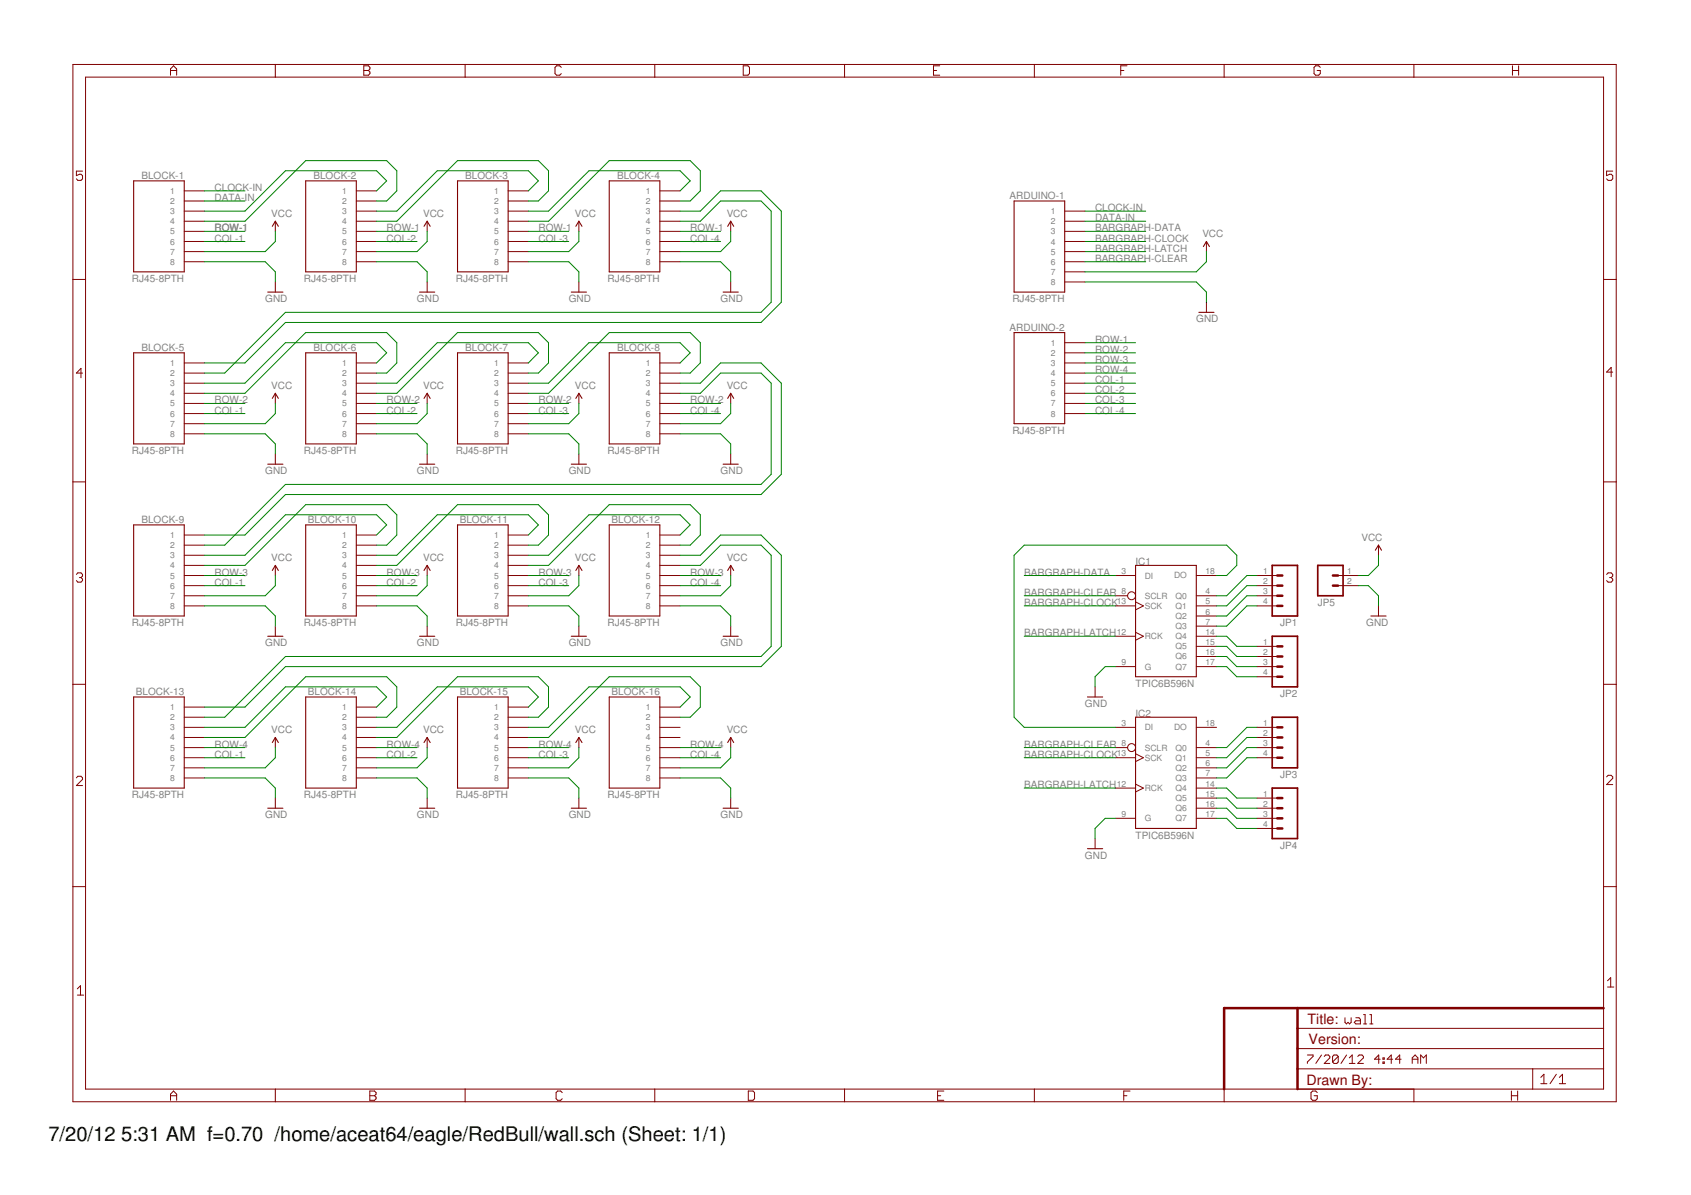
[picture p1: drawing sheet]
<svg xmlns="http://www.w3.org/2000/svg" width="297mm" height="210mm" viewBox="0 0 297 210" stroke-linecap="round" stroke-linejoin="round" font-family="sans-serif">
<defs><g id="words">
<g font-size="3.5">
<text x="8.5" y="200.4">7/20/12</text>
<text x="21.3" y="200.4">5:31 AM f=0.70 /home/aceat64/eagle/RedBull/wall.sch (Sheet: 1/1)</text>
</g>
<g font-size="2.5" fill="#800000">
<text x="229.7" y="179.8">Title:</text>
<text x="229.9" y="183.4">Version:</text>
<text x="229.5" y="190.5">Drawn By:</text>
</g>
<g font-size="1.8" fill="#808080">
<text x="24.8" y="31.4">BLOCK-1</text>
<text x="37.7" y="33.5">CLOCK-IN</text>
<text x="37.7" y="35.3">DATA-IN</text>
<text x="55.1" y="31.4">BLOCK-2</text>
<text x="81.7" y="31.4">BLOCK-3</text>
<text x="108.4" y="31.4">BLOCK-4</text>
<text x="177.4" y="35">ARDUINO-1</text>
<text x="37.7" y="40.6">ROW-1</text>
<text x="47.6" y="38.2">VCC</text>
<text x="67.9" y="40.6">ROW-1</text>
<text x="74.3" y="38.2">VCC</text>
<text x="94.6" y="40.6">ROW-1</text>
<text x="101" y="38.2">VCC</text>
<text x="121.2" y="40.6">ROW-1</text>
<text x="127.6" y="38.2">VCC</text>
<text x="192.4" y="37.1">CLOCK-IN</text>
<text x="192.4" y="38.9">DATA-IN</text>
<text x="192.4" y="40.6">BARGRAPH-DATA</text>
<text x="211.2" y="41.7">VCC</text>
<text x="37.7" y="42.4">COL-1</text>
<text x="67.9" y="42.4">COL-2</text>
<text x="94.6" y="42.4">COL-3</text>
<text x="121.2" y="42.4">COL-4</text>
<text x="192.4" y="42.4">BARGRAPH-CLOCK</text>
<text x="192.4" y="44.2">BARGRAPH-LATCH</text>
<text x="192.4" y="46">BARGRAPH-CLEAR</text>
<text x="23.2" y="49.5">RJ45-8PTH</text>
<text x="46.6" y="53.1">GND</text>
<text x="53.4" y="49.5">RJ45-8PTH</text>
<text x="73.2" y="53.1">GND</text>
<text x="80.1" y="49.5">RJ45-8PTH</text>
<text x="99.9" y="53.1">GND</text>
<text x="106.7" y="49.5">RJ45-8PTH</text>
<text x="126.6" y="53.1">GND</text>
<text x="177.8" y="53.1">RJ45-8PTH</text>
<text x="177.4" y="58.1">ARDUINO-2</text>
<text x="210.1" y="56.6">GND</text>
<text x="24.8" y="61.6">BLOCK-5</text>
<text x="55.1" y="61.6">BLOCK-6</text>
<text x="81.7" y="61.6">BLOCK-7</text>
<text x="108.4" y="61.6">BLOCK-8</text>
<text x="192.4" y="60.2">ROW-1</text>
<text x="192.4" y="62">ROW-2</text>
<text x="192.4" y="63.8">ROW-3</text>
<text x="192.4" y="65.5">ROW-4</text>
<text x="37.7" y="70.9">ROW-2</text>
<text x="47.6" y="68.4">VCC</text>
<text x="67.9" y="70.9">ROW-2</text>
<text x="74.3" y="68.4">VCC</text>
<text x="94.6" y="70.9">ROW-2</text>
<text x="101" y="68.4">VCC</text>
<text x="121.2" y="70.9">ROW-2</text>
<text x="127.6" y="68.4">VCC</text>
<text x="192.4" y="67.3">COL-1</text>
<text x="192.4" y="69.1">COL-2</text>
<text x="192.4" y="70.9">COL-3</text>
<text x="37.7" y="72.6">COL-1</text>
<text x="67.9" y="72.6">COL-2</text>
<text x="94.6" y="72.6">COL-3</text>
<text x="121.2" y="72.6">COL-4</text>
<text x="177.8" y="76.2">RJ45-8PTH</text>
<text x="192.4" y="72.6">COL-4</text>
<text x="23.2" y="79.8">RJ45-8PTH</text>
<text x="46.6" y="83.3">GND</text>
<text x="53.4" y="79.8">RJ45-8PTH</text>
<text x="73.2" y="83.3">GND</text>
<text x="80.1" y="79.8">RJ45-8PTH</text>
<text x="99.9" y="83.3">GND</text>
<text x="106.7" y="79.8">RJ45-8PTH</text>
<text x="126.6" y="83.3">GND</text>
<text x="24.8" y="91.8">BLOCK-9</text>
<text x="54.1" y="91.8">BLOCK-10</text>
<text x="80.8" y="91.8">BLOCK-11</text>
<text x="107.4" y="91.8">BLOCK-12</text>
<text x="239.1" y="95">VCC</text>
<text x="37.7" y="101.1">ROW-3</text>
<text x="47.6" y="98.6">VCC</text>
<text x="67.9" y="101.1">ROW-3</text>
<text x="74.3" y="98.6">VCC</text>
<text x="94.6" y="101.1">ROW-3</text>
<text x="101" y="98.6">VCC</text>
<text x="121.2" y="101.1">ROW-3</text>
<text x="127.6" y="98.6">VCC</text>
<text x="179.9" y="101.1">BARGRAPH-DATA</text>
<text x="199.5" y="99.3">IC1</text>
<text x="37.7" y="102.9">COL-1</text>
<text x="67.9" y="102.9">COL-2</text>
<text x="94.6" y="102.9">COL-3</text>
<text x="121.2" y="102.9">COL-4</text>
<text x="179.9" y="106.4">BARGRAPH-CLOCK</text>
<text x="179.9" y="104.6">BARGRAPH-CLEAR</text>
<text x="231.5" y="106.4">JP5</text>
<text x="23.2" y="110">RJ45-8PTH</text>
<text x="46.6" y="113.5">GND</text>
<text x="53.4" y="110">RJ45-8PTH</text>
<text x="73.2" y="113.5">GND</text>
<text x="80.1" y="110">RJ45-8PTH</text>
<text x="99.9" y="113.5">GND</text>
<text x="106.7" y="110">RJ45-8PTH</text>
<text x="126.6" y="113.5">GND</text>
<text x="179.9" y="111.8">BARGRAPH-LATCH</text>
<text x="224.9" y="110">JP1</text>
<text x="240" y="110">GND</text>
<text x="23.9" y="122.1">BLOCK-13</text>
<text x="54.1" y="122.1">BLOCK-14</text>
<text x="80.8" y="122.1">BLOCK-15</text>
<text x="107.4" y="122.1">BLOCK-16</text>
<text x="190.6" y="124.2">GND</text>
<text x="199.5" y="120.6">TPIC6B596N</text>
<text x="199.5" y="126">IC2</text>
<text x="224.9" y="122.4">JP2</text>
<text x="37.7" y="131.3">ROW-4</text>
<text x="47.6" y="128.8">VCC</text>
<text x="67.9" y="131.3">ROW-4</text>
<text x="74.3" y="128.8">VCC</text>
<text x="94.6" y="131.3">ROW-4</text>
<text x="101" y="128.8">VCC</text>
<text x="121.2" y="131.3">ROW-4</text>
<text x="127.6" y="128.8">VCC</text>
<text x="179.9" y="131.3">BARGRAPH-CLEAR</text>
<text x="37.7" y="133.1">COL-1</text>
<text x="67.9" y="133.1">COL-2</text>
<text x="94.6" y="133.1">COL-3</text>
<text x="121.2" y="133.1">COL-4</text>
<text x="179.9" y="133.1">BARGRAPH-CLOCK</text>
<text x="224.9" y="136.6">JP3</text>
<text x="23.2" y="140.2">RJ45-8PTH</text>
<text x="46.6" y="143.8">GND</text>
<text x="53.4" y="140.2">RJ45-8PTH</text>
<text x="73.2" y="143.8">GND</text>
<text x="80.1" y="140.2">RJ45-8PTH</text>
<text x="99.9" y="143.8">GND</text>
<text x="106.7" y="140.2">RJ45-8PTH</text>
<text x="126.6" y="143.8">GND</text>
<text x="179.9" y="138.4">BARGRAPH-LATCH</text>
<text x="199.5" y="147.3">TPIC6B596N</text>
<text x="224.9" y="149.1">JP4</text>
<text x="190.6" y="150.9">GND</text>
</g>
<g font-size="1.5" fill="#808080">
<text x="29.9" y="34.1">1</text>
<text x="29.9" y="35.8">2</text>
<text x="60.1" y="34.1">1</text>
<text x="60.1" y="35.8">2</text>
<text x="86.8" y="34.1">1</text>
<text x="86.8" y="35.8">2</text>
<text x="113.5" y="34.1">1</text>
<text x="113.5" y="35.8">2</text>
<text x="29.9" y="37.6">3</text>
<text x="29.9" y="39.4">4</text>
<text x="29.9" y="41.2">5</text>
<text x="60.1" y="37.6">3</text>
<text x="60.1" y="39.4">4</text>
<text x="60.1" y="41.2">5</text>
<text x="86.8" y="37.6">3</text>
<text x="86.8" y="39.4">4</text>
<text x="86.8" y="41.2">5</text>
<text x="113.5" y="37.6">3</text>
<text x="113.5" y="39.4">4</text>
<text x="113.5" y="41.2">5</text>
<text x="184.6" y="37.6">1</text>
<text x="184.6" y="39.4">2</text>
<text x="184.6" y="41.2">3</text>
<text x="29.9" y="46.5">8</text>
<text x="29.9" y="44.7">7</text>
<text x="29.9" y="43">6</text>
<text x="60.1" y="46.5">8</text>
<text x="60.1" y="44.7">7</text>
<text x="60.1" y="43">6</text>
<text x="86.8" y="46.5">8</text>
<text x="86.8" y="44.7">7</text>
<text x="86.8" y="43">6</text>
<text x="113.5" y="46.5">8</text>
<text x="113.5" y="44.7">7</text>
<text x="113.5" y="43">6</text>
<text x="184.6" y="43">4</text>
<text x="184.6" y="46.5">6</text>
<text x="184.6" y="44.7">5</text>
<text x="184.6" y="50.1">8</text>
<text x="184.6" y="48.3">7</text>
<text x="29.9" y="64.3">1</text>
<text x="60.1" y="64.3">1</text>
<text x="86.8" y="64.3">1</text>
<text x="113.5" y="64.3">1</text>
<text x="184.6" y="60.7">1</text>
<text x="184.6" y="62.5">2</text>
<text x="184.6" y="64.3">3</text>
<text x="29.9" y="66.1">2</text>
<text x="29.9" y="67.8">3</text>
<text x="29.9" y="69.6">4</text>
<text x="29.9" y="71.4">5</text>
<text x="60.1" y="66.1">2</text>
<text x="60.1" y="67.8">3</text>
<text x="60.1" y="69.6">4</text>
<text x="60.1" y="71.4">5</text>
<text x="86.8" y="66.1">2</text>
<text x="86.8" y="67.8">3</text>
<text x="86.8" y="69.6">4</text>
<text x="86.8" y="71.4">5</text>
<text x="113.5" y="66.1">2</text>
<text x="113.5" y="67.8">3</text>
<text x="113.5" y="69.6">4</text>
<text x="113.5" y="71.4">5</text>
<text x="184.6" y="66.1">4</text>
<text x="184.6" y="71.4">7</text>
<text x="184.6" y="69.6">6</text>
<text x="184.6" y="67.8">5</text>
<text x="29.9" y="76.7">8</text>
<text x="29.9" y="75">7</text>
<text x="29.9" y="73.2">6</text>
<text x="60.1" y="76.7">8</text>
<text x="60.1" y="75">7</text>
<text x="60.1" y="73.2">6</text>
<text x="86.8" y="76.7">8</text>
<text x="86.8" y="75">7</text>
<text x="86.8" y="73.2">6</text>
<text x="113.5" y="76.7">8</text>
<text x="113.5" y="75">7</text>
<text x="113.5" y="73.2">6</text>
<text x="184.6" y="73.2">8</text>
<text x="29.9" y="94.5">1</text>
<text x="60.1" y="94.5">1</text>
<text x="86.8" y="94.5">1</text>
<text x="113.5" y="94.5">1</text>
<text x="29.9" y="96.3">2</text>
<text x="29.9" y="98.1">3</text>
<text x="29.9" y="99.8">4</text>
<text x="29.9" y="101.6">5</text>
<text x="60.1" y="96.3">2</text>
<text x="60.1" y="98.1">3</text>
<text x="60.1" y="99.8">4</text>
<text x="60.1" y="101.6">5</text>
<text x="86.8" y="96.3">2</text>
<text x="86.8" y="98.1">3</text>
<text x="86.8" y="99.8">4</text>
<text x="86.8" y="101.6">5</text>
<text x="113.5" y="96.3">2</text>
<text x="113.5" y="98.1">3</text>
<text x="113.5" y="99.8">4</text>
<text x="113.5" y="101.6">5</text>
<text x="197" y="100.8">3</text>
<text x="201.1" y="101.6">DI</text>
<text x="206.3" y="101.6">DO</text>
<text x="211.8" y="100.8">18</text>
<text x="221.9" y="100.8">1</text>
<text x="236.7" y="100.8">1</text>
<text x="29.9" y="107">8</text>
<text x="29.9" y="105.2">7</text>
<text x="29.9" y="103.4">6</text>
<text x="60.1" y="107">8</text>
<text x="60.1" y="105.2">7</text>
<text x="60.1" y="103.4">6</text>
<text x="86.8" y="107">8</text>
<text x="86.8" y="105.2">7</text>
<text x="86.8" y="103.4">6</text>
<text x="113.5" y="107">8</text>
<text x="113.5" y="105.2">7</text>
<text x="113.5" y="103.4">6</text>
<text x="196.2" y="106.2">13</text>
<text x="197" y="104.4">8</text>
<text x="201.1" y="107">SCK</text>
<text x="201.1" y="105.2">SCLR</text>
<text x="206.5" y="105.2">Q0</text>
<text x="206.5" y="106.9">Q1</text>
<text x="211.8" y="104.4">4</text>
<text x="211.8" y="106.2">5</text>
<text x="211.8" y="107.9">6</text>
<text x="221.9" y="102.6">2</text>
<text x="221.9" y="104.4">3</text>
<text x="221.9" y="106.2">4</text>
<text x="236.7" y="102.6">2</text>
<text x="196.2" y="111.5">12</text>
<text x="201.1" y="112.3">RCK</text>
<text x="206.5" y="108.7">Q2</text>
<text x="206.5" y="110.5">Q3</text>
<text x="206.5" y="112.3">Q4</text>
<text x="211.8" y="109.7">7</text>
<text x="211.8" y="111.5">14</text>
<text x="211.8" y="113.3">15</text>
<text x="221.9" y="113.3">1</text>
<text x="197" y="116.8">9</text>
<text x="201.1" y="117.6">G</text>
<text x="206.5" y="114.1">Q5</text>
<text x="206.5" y="115.8">Q6</text>
<text x="206.5" y="117.6">Q7</text>
<text x="211.8" y="115.1">16</text>
<text x="211.8" y="116.8">17</text>
<text x="221.9" y="115.1">2</text>
<text x="221.9" y="116.8">3</text>
<text x="221.9" y="118.6">4</text>
<text x="29.9" y="124.7">1</text>
<text x="60.1" y="124.7">1</text>
<text x="86.8" y="124.7">1</text>
<text x="113.5" y="124.7">1</text>
<text x="29.9" y="126.5">2</text>
<text x="29.9" y="128.3">3</text>
<text x="29.9" y="130.1">4</text>
<text x="29.9" y="131.8">5</text>
<text x="60.1" y="126.5">2</text>
<text x="60.1" y="128.3">3</text>
<text x="60.1" y="130.1">4</text>
<text x="60.1" y="131.8">5</text>
<text x="86.8" y="126.5">2</text>
<text x="86.8" y="128.3">3</text>
<text x="86.8" y="130.1">4</text>
<text x="86.8" y="131.8">5</text>
<text x="113.5" y="126.5">2</text>
<text x="113.5" y="128.3">3</text>
<text x="113.5" y="130.1">4</text>
<text x="113.5" y="131.8">5</text>
<text x="197" y="127.5">3</text>
<text x="197" y="131.1">8</text>
<text x="201.1" y="128.3">DI</text>
<text x="201.1" y="131.8">SCLR</text>
<text x="206.3" y="128.3">DO</text>
<text x="206.5" y="131.8">Q0</text>
<text x="211.8" y="127.5">18</text>
<text x="211.8" y="131.1">4</text>
<text x="221.9" y="127.5">1</text>
<text x="221.9" y="129.3">2</text>
<text x="221.9" y="131.1">3</text>
<text x="29.9" y="137.2">8</text>
<text x="29.9" y="135.4">7</text>
<text x="29.9" y="133.6">6</text>
<text x="60.1" y="137.2">8</text>
<text x="60.1" y="135.4">7</text>
<text x="60.1" y="133.6">6</text>
<text x="86.8" y="137.2">8</text>
<text x="86.8" y="135.4">7</text>
<text x="86.8" y="133.6">6</text>
<text x="113.5" y="137.2">8</text>
<text x="113.5" y="135.4">7</text>
<text x="113.5" y="133.6">6</text>
<text x="196.2" y="132.8">13</text>
<text x="201.1" y="133.6">SCK</text>
<text x="206.5" y="133.6">Q1</text>
<text x="206.5" y="135.4">Q2</text>
<text x="206.5" y="137.2">Q3</text>
<text x="211.8" y="132.8">5</text>
<text x="211.8" y="134.6">6</text>
<text x="211.8" y="136.4">7</text>
<text x="221.9" y="132.8">4</text>
<text x="196.2" y="138.2">12</text>
<text x="197" y="143.5">9</text>
<text x="201.1" y="139">RCK</text>
<text x="206.5" y="138.9">Q4</text>
<text x="206.5" y="140.7">Q5</text>
<text x="206.5" y="142.5">Q6</text>
<text x="211.8" y="138.2">14</text>
<text x="211.8" y="139.9">15</text>
<text x="211.8" y="141.7">16</text>
<text x="211.8" y="143.5">17</text>
<text x="221.9" y="139.9">1</text>
<text x="221.9" y="141.7">2</text>
<text x="221.9" y="143.5">3</text>
<text x="201.1" y="144.3">G</text>
<text x="206.5" y="144.3">Q7</text>
<text x="221.9" y="145.3">4</text>
</g>
</g></defs>
<g fill="#800000" stroke="#800000" stroke-width=".19">
<path d="M178.1 51.3h8.9z"/>
<path d="M178.1 35.3v16z"/>
<path d="M178.1 35.3h8.9z"/>
<path d="M187 35.3v16z"/>
<path d="M178.1 74.4h8.9z"/>
<path d="M178.1 58.4v16z"/>
<path d="M178.1 58.4h8.9z"/>
<path d="M187 58.4v16z"/>
<path d="M210.6 54.9h2.7z"/>
<path d="M211.9 42.4l.5 .9z"/>
<path d="M211.9 42.4l-.5 .9z"/>
<path d="M23.5 47.8h8.9z"/>
<path d="M23.5 31.8v16z"/>
<path d="M23.5 31.8h8.9z"/>
<path d="M32.4 31.8v16z"/>
<path d="M47 51.3h2.7z"/>
<path d="M48.4 38.9l.5 .9z"/>
<path d="M48.4 38.9l-.6 .9z"/>
<path d="M53.7 47.8h8.9z"/>
<path d="M53.7 31.8v16z"/>
<path d="M53.7 31.8h8.9z"/>
<path d="M62.6 31.8v16z"/>
<path d="M73.7 51.3h2.7z"/>
<path d="M75 38.9l.6 .9z"/>
<path d="M75 38.9l-.5 .9z"/>
<path d="M80.4 47.8h8.9z"/>
<path d="M80.4 31.8v16z"/>
<path d="M80.4 31.8h8.9z"/>
<path d="M89.3 31.8v16z"/>
<path d="M100.3 51.3h2.7z"/>
<path d="M101.7 38.9l.5 .9z"/>
<path d="M101.7 38.9l-.5 .9z"/>
<path d="M107 47.8h8.9z"/>
<path d="M107 31.8v16z"/>
<path d="M107 31.8h8.9z"/>
<path d="M115.9 31.8v16z"/>
<path d="M127 51.3h2.7z"/>
<path d="M128.4 38.9l.5 .9z"/>
<path d="M128.4 38.9l-.6 .9z"/>
<path d="M23.5 78h8.9z"/>
<path d="M23.5 62v16z"/>
<path d="M23.5 62h8.9z"/>
<path d="M32.4 62v16z"/>
<path d="M47 81.5h2.7z"/>
<path d="M48.4 69.1l.5 .9z"/>
<path d="M48.4 69.1l-.6 .9z"/>
<path d="M53.7 78h8.9z"/>
<path d="M53.7 62v16z"/>
<path d="M53.7 62h8.9z"/>
<path d="M62.6 62v16z"/>
<path d="M73.7 81.5h2.7z"/>
<path d="M75 69.1l.6 .9z"/>
<path d="M75 69.1l-.5 .9z"/>
<path d="M80.4 78h8.9z"/>
<path d="M80.4 62v16z"/>
<path d="M80.4 62h8.9z"/>
<path d="M89.3 62v16z"/>
<path d="M100.3 81.5h2.7z"/>
<path d="M101.7 69.1l.5 .9z"/>
<path d="M101.7 69.1l-.5 .9z"/>
<path d="M107 78h8.9z"/>
<path d="M107 62v16z"/>
<path d="M107 62h8.9z"/>
<path d="M115.9 62v16z"/>
<path d="M127 81.5h2.7z"/>
<path d="M128.4 69.1l.5 .9z"/>
<path d="M128.4 69.1l-.6 .9z"/>
<path d="M23.5 108.2h8.9z"/>
<path d="M23.5 92.2v16z"/>
<path d="M23.5 92.2h8.9z"/>
<path d="M32.4 92.2v16z"/>
<path d="M47 111.8h2.7z"/>
<path d="M48.4 99.3l.5 .9z"/>
<path d="M48.4 99.3l-.6 .9z"/>
<path d="M53.7 108.2h8.9z"/>
<path d="M53.7 92.2v16z"/>
<path d="M53.7 92.2h8.9z"/>
<path d="M62.6 92.2v16z"/>
<path d="M73.7 111.8h2.7z"/>
<path d="M75 99.3l.6 .9z"/>
<path d="M75 99.3l-.5 .9z"/>
<path d="M80.4 108.2h8.9z"/>
<path d="M80.4 92.2v16z"/>
<path d="M80.4 92.2h8.9z"/>
<path d="M89.3 92.2v16z"/>
<path d="M100.3 111.8h2.7z"/>
<path d="M101.7 99.3l.5 .9z"/>
<path d="M101.7 99.3l-.5 .9z"/>
<path d="M107 108.2h8.9z"/>
<path d="M107 92.2v16z"/>
<path d="M107 92.2h8.9z"/>
<path d="M115.9 92.2v16z"/>
<path d="M127 111.8h2.7z"/>
<path d="M128.4 99.3l.5 .9z"/>
<path d="M128.4 99.3l-.6 .9z"/>
<path d="M23.5 138.4h8.9z"/>
<path d="M23.5 122.4v16z"/>
<path d="M23.5 122.4h8.9z"/>
<path d="M32.4 122.4v16z"/>
<path d="M47 142h2.7z"/>
<path d="M48.4 129.5l.5 .9z"/>
<path d="M48.4 129.5l-.6 .9z"/>
<path d="M53.7 138.4h8.9z"/>
<path d="M53.7 122.4v16z"/>
<path d="M53.7 122.4h8.9z"/>
<path d="M62.6 122.4v16z"/>
<path d="M73.7 142h2.7z"/>
<path d="M75 129.5l.6 .9z"/>
<path d="M75 129.5l-.5 .9z"/>
<path d="M80.4 138.4h8.9z"/>
<path d="M80.4 122.4v16z"/>
<path d="M80.4 122.4h8.9z"/>
<path d="M89.3 122.4v16z"/>
<path d="M100.3 142h2.7z"/>
<path d="M101.7 129.5l.5 .9z"/>
<path d="M101.7 129.5l-.5 .9z"/>
<path d="M107 138.4h8.9z"/>
<path d="M107 122.4v16z"/>
<path d="M107 122.4h8.9z"/>
<path d="M115.9 122.4v16z"/>
<path d="M127 142h2.7z"/>
<path d="M128.4 129.5l.5 .9z"/>
<path d="M128.4 129.5l-.6 .9z"/>
<path d="M199.5 118.9h10.6z"/>
<path d="M210.1 99.3v19.6z"/>
<path d="M199.5 99.3h10.6z"/>
<path d="M199.5 99.3v19.6z"/>
<path d="M242.1 95.8l-.5 .8z"/>
<path d="M242.1 95.8l.6 .8z"/>
<path d="M240.8 108.2h2.7z"/>
<path d="M191 122.4h2.7z"/>
<path d="M199.5 145.5h10.6z"/>
<path d="M210.1 126v19.5z"/>
<path d="M199.5 126h10.6z"/>
<path d="M199.5 126v19.5z"/>
<path d="M191 149.1h2.7z"/>
</g>
<g fill="#800000" stroke="#800000" stroke-width=".18">
<path d="M187 37.1h3.6z"/>
<path d="M187 38.9h3.6z"/>
<path d="M187 40.6h3.6z"/>
<path d="M187 42.4h3.6z"/>
<path d="M187 49.5h3.6z"/>
<path d="M187 47.8h3.6z"/>
<path d="M187 46h3.6z"/>
<path d="M187 44.2h3.6z"/>
<path d="M187 60.2h3.6z"/>
<path d="M187 62h3.6z"/>
<path d="M187 63.8h3.6z"/>
<path d="M187 65.5h3.6z"/>
<path d="M187 72.6h3.6z"/>
<path d="M187 70.9h3.6z"/>
<path d="M187 69.1h3.6z"/>
<path d="M187 67.3h3.6z"/>
<path d="M211.9 53.1v1.8z"/>
<path d="M211.9 42.4v1.8z"/>
<path d="M32.4 33.5h3.5z"/>
<path d="M32.4 35.3h3.5z"/>
<path d="M32.4 37.1h3.5z"/>
<path d="M32.4 38.9h3.5z"/>
<path d="M32.4 46h3.5z"/>
<path d="M32.4 44.2h3.5z"/>
<path d="M32.4 42.4h3.5z"/>
<path d="M32.4 40.6h3.5z"/>
<path d="M48.4 49.5v1.8z"/>
<path d="M48.4 38.9v1.7z"/>
<path d="M62.6 33.5h3.5z"/>
<path d="M62.6 35.3h3.5z"/>
<path d="M62.6 37.1h3.5z"/>
<path d="M62.6 38.9h3.5z"/>
<path d="M62.6 46h3.5z"/>
<path d="M62.6 44.2h3.5z"/>
<path d="M62.6 42.4h3.5z"/>
<path d="M62.6 40.6h3.5z"/>
<path d="M75 49.5v1.8z"/>
<path d="M75 38.9v1.7z"/>
<path d="M89.3 33.5h3.5z"/>
<path d="M89.3 35.3h3.5z"/>
<path d="M89.3 37.1h3.5z"/>
<path d="M89.3 38.9h3.5z"/>
<path d="M89.3 46h3.5z"/>
<path d="M89.3 44.2h3.5z"/>
<path d="M89.3 42.4h3.5z"/>
<path d="M89.3 40.6h3.5z"/>
<path d="M101.7 49.5v1.8z"/>
<path d="M101.7 38.9v1.7z"/>
<path d="M115.9 33.5h3.6z"/>
<path d="M115.9 35.3h3.6z"/>
<path d="M115.9 37.1h3.6z"/>
<path d="M115.9 38.9h3.6z"/>
<path d="M115.9 46h3.6z"/>
<path d="M115.9 44.2h3.6z"/>
<path d="M115.9 42.4h3.6z"/>
<path d="M115.9 40.6h3.6z"/>
<path d="M128.4 49.5v1.8z"/>
<path d="M128.4 38.9v1.7z"/>
<path d="M32.4 63.8h3.5z"/>
<path d="M32.4 65.5h3.5z"/>
<path d="M32.4 67.3h3.5z"/>
<path d="M32.4 69.1h3.5z"/>
<path d="M32.4 76.2h3.5z"/>
<path d="M32.4 74.4h3.5z"/>
<path d="M32.4 72.6h3.5z"/>
<path d="M32.4 70.9h3.5z"/>
<path d="M48.4 79.8v1.7z"/>
<path d="M48.4 69.1v1.8z"/>
<path d="M62.6 63.8h3.5z"/>
<path d="M62.6 65.5h3.5z"/>
<path d="M62.6 67.3h3.5z"/>
<path d="M62.6 69.1h3.5z"/>
<path d="M62.6 76.2h3.5z"/>
<path d="M62.6 74.4h3.5z"/>
<path d="M62.6 72.6h3.5z"/>
<path d="M62.6 70.9h3.5z"/>
<path d="M75 79.8v1.7z"/>
<path d="M75 69.1v1.8z"/>
<path d="M89.3 63.8h3.5z"/>
<path d="M89.3 65.5h3.5z"/>
<path d="M89.3 67.3h3.5z"/>
<path d="M89.3 69.1h3.5z"/>
<path d="M89.3 76.2h3.5z"/>
<path d="M89.3 74.4h3.5z"/>
<path d="M89.3 72.6h3.5z"/>
<path d="M89.3 70.9h3.5z"/>
<path d="M101.7 79.8v1.7z"/>
<path d="M101.7 69.1v1.8z"/>
<path d="M115.9 63.8h3.6z"/>
<path d="M115.9 65.5h3.6z"/>
<path d="M115.9 67.3h3.6z"/>
<path d="M115.9 69.1h3.6z"/>
<path d="M115.9 76.2h3.6z"/>
<path d="M115.9 74.4h3.6z"/>
<path d="M115.9 72.6h3.6z"/>
<path d="M115.9 70.9h3.6z"/>
<path d="M128.4 79.8v1.7z"/>
<path d="M128.4 69.1v1.8z"/>
<path d="M32.4 94h3.5z"/>
<path d="M32.4 95.8h3.5z"/>
<path d="M32.4 97.5h3.5z"/>
<path d="M32.4 99.3h3.5z"/>
<path d="M32.4 106.4h3.5z"/>
<path d="M32.4 104.6h3.5z"/>
<path d="M32.4 102.9h3.5z"/>
<path d="M32.4 101.1h3.5z"/>
<path d="M48.4 110v1.8z"/>
<path d="M48.4 99.3v1.8z"/>
<path d="M62.6 94h3.5z"/>
<path d="M62.6 95.8h3.5z"/>
<path d="M62.6 97.5h3.5z"/>
<path d="M62.6 99.3h3.5z"/>
<path d="M62.6 106.4h3.5z"/>
<path d="M62.6 104.6h3.5z"/>
<path d="M62.6 102.9h3.5z"/>
<path d="M62.6 101.1h3.5z"/>
<path d="M75 110v1.8z"/>
<path d="M75 99.3v1.8z"/>
<path d="M89.3 94h3.5z"/>
<path d="M89.3 95.8h3.5z"/>
<path d="M89.3 97.5h3.5z"/>
<path d="M89.3 99.3h3.5z"/>
<path d="M89.3 106.4h3.5z"/>
<path d="M89.3 104.6h3.5z"/>
<path d="M89.3 102.9h3.5z"/>
<path d="M89.3 101.1h3.5z"/>
<path d="M101.7 110v1.8z"/>
<path d="M101.7 99.3v1.8z"/>
<path d="M115.9 94h3.6z"/>
<path d="M115.9 95.8h3.6z"/>
<path d="M115.9 97.5h3.6z"/>
<path d="M115.9 99.3h3.6z"/>
<path d="M115.9 106.4h3.6z"/>
<path d="M115.9 104.6h3.6z"/>
<path d="M115.9 102.9h3.6z"/>
<path d="M115.9 101.1h3.6z"/>
<path d="M128.4 110v1.8z"/>
<path d="M128.4 99.3v1.8z"/>
<path d="M32.4 124.2h3.5z"/>
<path d="M32.4 126h3.5z"/>
<path d="M32.4 127.8h3.5z"/>
<path d="M32.4 129.5h3.5z"/>
<path d="M32.4 136.6h3.5z"/>
<path d="M32.4 134.9h3.5z"/>
<path d="M32.4 133.1h3.5z"/>
<path d="M32.4 131.3h3.5z"/>
<path d="M48.4 140.2v1.8z"/>
<path d="M48.4 129.5v1.8z"/>
<path d="M62.6 124.2h3.5z"/>
<path d="M62.6 126h3.5z"/>
<path d="M62.6 127.8h3.5z"/>
<path d="M62.6 129.5h3.5z"/>
<path d="M62.6 136.6h3.5z"/>
<path d="M62.6 134.9h3.5z"/>
<path d="M62.6 133.1h3.5z"/>
<path d="M62.6 131.3h3.5z"/>
<path d="M75 140.2v1.8z"/>
<path d="M75 129.5v1.8z"/>
<path d="M89.3 124.2h3.5z"/>
<path d="M89.3 126h3.5z"/>
<path d="M89.3 127.8h3.5z"/>
<path d="M89.3 129.5h3.5z"/>
<path d="M89.3 136.6h3.5z"/>
<path d="M89.3 134.9h3.5z"/>
<path d="M89.3 133.1h3.5z"/>
<path d="M89.3 131.3h3.5z"/>
<path d="M101.7 140.2v1.8z"/>
<path d="M101.7 129.5v1.8z"/>
<path d="M115.9 124.2h3.6z"/>
<path d="M115.9 126h3.6z"/>
<path d="M115.9 127.8h3.6z"/>
<path d="M115.9 129.5h3.6z"/>
<path d="M115.9 136.6h3.6z"/>
<path d="M115.9 134.9h3.6z"/>
<path d="M115.9 133.1h3.6z"/>
<path d="M115.9 131.3h3.6z"/>
<path d="M128.4 140.2v1.8z"/>
<path d="M128.4 129.5v1.8z"/>
<path d="M12.8 193.5h35.6z"/>
<path d="M48.4 193.5h33.3z"/>
<path d="M81.7 193.5h33.3z"/>
<path d="M115 193.5h33.4z"/>
<path d="M148.4 193.5h33.3z"/>
<path d="M181.7 193.5h33.3z"/>
<path d="M215 193.5h33.4z"/>
<path d="M248.4 193.5h35.5z"/>
<path d="M283.9 155.7v37.8z"/>
<path d="M283.9 120.2v35.5z"/>
<path d="M283.9 84.6v35.6z"/>
<path d="M283.9 49.1v35.5z"/>
<path d="M283.9 11.3v37.8z"/>
<path d="M81.7 11.3h33.3z"/>
<path d="M48.4 11.3h33.3z"/>
<path d="M12.8 11.3h35.6z"/>
<path d="M12.8 11.3v37.8z"/>
<path d="M12.8 49.1v35.5z"/>
<path d="M12.8 84.6v35.6z"/>
<path d="M12.8 120.2v35.5z"/>
<path d="M12.8 155.7v37.8z"/>
<path d="M15 191.3h33.4z"/>
<path d="M48.4 191.3h33.3z"/>
<path d="M81.7 191.3h33.3z"/>
<path d="M115 191.3h33.4z"/>
<path d="M148.4 191.3h33.3z"/>
<path d="M181.7 191.3h33.3z"/>
<path d="M215 191.3h12.9z"/>
<path d="M227.9 191.3h20.5z"/>
<path d="M227.9 191.3h41.3z"/>
<path d="M269.2 191.3h12.5z"/>
<path d="M281.7 187.7v3.6z"/>
<path d="M281.7 184.2v3.5z"/>
<path d="M281.7 180.6v3.6z"/>
<path d="M281.7 177.1v3.5z"/>
<path d="M281.7 155.7v21.4z"/>
<path d="M281.7 120.2v35.5z"/>
<path d="M281.7 84.6v35.6z"/>
<path d="M281.7 49.1v35.5z"/>
<path d="M281.7 13.5v35.6z"/>
<path d="M248.4 13.5h33.3z"/>
<path d="M215 13.5h33.4z"/>
<path d="M181.7 13.5h33.3z"/>
<path d="M148.4 13.5h33.3z"/>
<path d="M115 13.5h33.4z"/>
<path d="M81.7 13.5h33.3z"/>
<path d="M48.4 13.5h33.3z"/>
<path d="M15 13.5h33.4z"/>
<path d="M15 13.5v35.6z"/>
<path d="M15 49.1v35.5z"/>
<path d="M15 84.6v35.6z"/>
<path d="M15 120.2v35.5z"/>
<path d="M15 155.7v35.6z"/>
<path d="M248.4 11.3h35.5z"/>
<path d="M215 11.3h33.4z"/>
<path d="M181.7 11.3h33.3z"/>
<path d="M148.4 11.3h33.3z"/>
<path d="M115 11.3h33.4z"/>
<path d="M148.4 11.3v2.2z"/>
<path d="M148.4 191.3v2.2z"/>
<path d="M12.8 120.2h2.2z"/>
<path d="M281.7 84.6h2.2z"/>
<path d="M81.7 11.3v2.2z"/>
<path d="M81.7 191.3v2.2z"/>
<path d="M215 11.3v2.2z"/>
<path d="M215 191.3v2.2z"/>
<path d="M12.8 155.7h2.2z"/>
<path d="M281.7 120.2h2.2z"/>
<path d="M12.8 84.6h2.2z"/>
<path d="M281.7 49.1h2.2z"/>
<path d="M48.4 11.3v2.2z"/>
<path d="M12.8 49.1h2.2z"/>
<path d="M281.7 155.7h2.2z"/>
<path d="M115 11.3v2.2z"/>
<path d="M181.7 11.3v2.2z"/>
<path d="M248.4 11.3v2.2z"/>
<path d="M248.4 191.3v2.2z"/>
<path d="M181.7 191.3v2.2z"/>
<path d="M115 191.3v2.2z"/>
<path d="M48.4 191.3v2.2z"/>
<path d="M269.2 187.7v3.6z"/>
<path d="M269.2 187.7h12.5z"/>
<path d="M227.9 187.7h41.3z"/>
<path d="M227.9 184.2h53.8z"/>
<path d="M227.9 180.6h53.8z"/>
<path d="M30 192.2v1.1z"/>
<path d="M30.5 191.6l-.5 .6z"/>
<path d="M30.5 191.6l.5 .6z"/>
<path d="M31 192.2v1.1z"/>
<path d="M30 192.5h1z"/>
<path d="M65 191.6v1.7z"/>
<path d="M65 191.6h.8z"/>
<path d="M65.8 191.6l.3 .3z"/>
<path d="M66.1 191.9v.3z"/>
<path d="M66.1 192.2l-.3 .3z"/>
<path d="M65.8 192.5l.3 .2z"/>
<path d="M66.1 192.7v.3z"/>
<path d="M66.1 193l-.3 .3z"/>
<path d="M65 193.3h.8z"/>
<path d="M65 192.5h.8z"/>
<path d="M98.5 191.6l.3 .3z"/>
<path d="M98 191.6h.5z"/>
<path d="M98 191.6l-.3 .3z"/>
<path d="M97.7 191.9v1.1z"/>
<path d="M97.7 193l.3 .3z"/>
<path d="M98 193.3h.5z"/>
<path d="M98.8 193l-.3 .3z"/>
<path d="M131.4 191.6v1.7z"/>
<path d="M131.4 193.3h.9z"/>
<path d="M132.3 193.3l.2-.3z"/>
<path d="M132.5 191.9v1.1z"/>
<path d="M132.3 191.6l.2 .3z"/>
<path d="M131.4 191.6h.9z"/>
<path d="M164.7 191.6h1.1z"/>
<path d="M164.7 191.6v1.7z"/>
<path d="M164.7 193.3h1.1z"/>
<path d="M164.7 192.5h.5z"/>
<path d="M197.4 191.6v1.7z"/>
<path d="M197.4 191.6h1.1z"/>
<path d="M197.4 192.5h.5z"/>
<path d="M231.1 191.6l.3 .3z"/>
<path d="M230.6 191.6h.5z"/>
<path d="M230.6 191.6l-.3 .3z"/>
<path d="M230.3 191.9v1.1z"/>
<path d="M230.3 193l.3 .3z"/>
<path d="M230.6 193.3h.5z"/>
<path d="M231.1 193.3l.3-.3z"/>
<path d="M231.4 192.5v.5z"/>
<path d="M230.8 192.5h.6z"/>
<path d="M265.5 191.6v1.7z"/>
<path d="M265.5 192.5h1.1z"/>
<path d="M266.6 191.6v1.7z"/>
<path d="M282.4 172.3l.5-.6z"/>
<path d="M282.9 171.7v1.7z"/>
<path d="M282.4 173.4h1.1z"/>
<path d="M282.2 137.8h1.1z"/>
<path d="M283.3 136.7l-1.1 1.1z"/>
<path d="M283.3 136.5v.2z"/>
<path d="M283 136.2l.3 .3z"/>
<path d="M282.5 136.2h.5z"/>
<path d="M282.5 136.2l-.3 .3z"/>
<path d="M282.2 100.9l.3-.3z"/>
<path d="M282.5 100.6h.5z"/>
<path d="M283 100.6l.3 .3z"/>
<path d="M283.3 100.9v.3z"/>
<path d="M283.3 101.2l-.3 .3z"/>
<path d="M282.7 101.5h.3z"/>
<path d="M283 101.5l.3 .2z"/>
<path d="M283.3 101.7v.3z"/>
<path d="M283.3 102l-.3 .3z"/>
<path d="M282.5 102.3h.5z"/>
<path d="M282.2 102l.3 .3z"/>
<path d="M283 64.5v1.7z"/>
<path d="M283 64.5l-.8 .9z"/>
<path d="M282.2 65.4h1.1z"/>
<path d="M282.2 30.1h1.1z"/>
<path d="M282.2 30.1v.8z"/>
<path d="M282.2 30.9l.5-.3z"/>
<path d="M282.7 30.6h.3z"/>
<path d="M283 30.6l.3 .3z"/>
<path d="M283.3 30.9v.5z"/>
<path d="M283.3 31.4l-.3 .3z"/>
<path d="M282.5 31.7h.5z"/>
<path d="M282.2 31.4l.3 .3z"/>
<path d="M265.7 11.6v1.6z"/>
<path d="M265.7 12.4h1.1z"/>
<path d="M266.8 11.6v1.6z"/>
<path d="M231.6 11.6l.3 .2z"/>
<path d="M231.1 11.6h.5z"/>
<path d="M231.1 11.6l-.3 .2z"/>
<path d="M230.8 11.8v1.1z"/>
<path d="M230.8 12.9l.3 .3z"/>
<path d="M231.1 13.2h.5z"/>
<path d="M231.9 12.9l-.3 .3z"/>
<path d="M231.9 12.4v.5z"/>
<path d="M231.4 12.4h.5z"/>
<path d="M196.9 11.6v1.6z"/>
<path d="M196.9 11.6h1.1z"/>
<path d="M196.9 12.4h.5z"/>
<path d="M164 11.6h1.1z"/>
<path d="M164 11.6v1.6z"/>
<path d="M164 13.2h1.1z"/>
<path d="M164 12.4h.5z"/>
<path d="M130.6 11.6v1.6z"/>
<path d="M130.6 13.2h.8z"/>
<path d="M131.7 12.9l-.3 .3z"/>
<path d="M131.7 11.8v1.1z"/>
<path d="M131.4 11.6l.3 .2z"/>
<path d="M130.6 11.6h.8z"/>
<path d="M98.3 11.6l.3 .2z"/>
<path d="M97.8 11.6h.5z"/>
<path d="M97.5 11.8l.3-.2z"/>
<path d="M97.5 11.8v1.1z"/>
<path d="M97.5 12.9l.3 .3z"/>
<path d="M97.8 13.2h.5z"/>
<path d="M98.3 13.2l.3-.3z"/>
<path d="M63.9 11.6v1.6z"/>
<path d="M63.9 11.6h.8z"/>
<path d="M64.7 11.6l.3 .2z"/>
<path d="M65 11.8v.3z"/>
<path d="M65 12.1l-.3 .3z"/>
<path d="M64.7 12.4l.3 .3z"/>
<path d="M65 12.7v.2z"/>
<path d="M65 12.9l-.3 .3z"/>
<path d="M63.9 13.2h.8z"/>
<path d="M63.9 12.4h.8z"/>
<path d="M30 12.1v1.1z"/>
<path d="M30.5 11.6l-.5 .5z"/>
<path d="M30.5 11.6l.5 .5z"/>
<path d="M31 12.1v1.1z"/>
<path d="M30 12.4h1z"/>
<path d="M13.4 30.1h1.1z"/>
<path d="M13.4 30.1v.8z"/>
<path d="M13.4 30.9l.5-.3z"/>
<path d="M13.9 30.6h.3z"/>
<path d="M14.2 30.6l.3 .3z"/>
<path d="M14.5 30.9v.5z"/>
<path d="M14.5 31.4l-.3 .3z"/>
<path d="M13.7 31.7h.5z"/>
<path d="M13.4 31.4l.3 .3z"/>
<path d="M14.2 64.7v1.7z"/>
<path d="M14.2 64.7l-.8 .8z"/>
<path d="M13.4 65.5h1.1z"/>
<path d="M13.7 100.6l-.3 .3z"/>
<path d="M13.7 100.6h.5z"/>
<path d="M14.2 100.6l.3 .3z"/>
<path d="M14.5 100.9v.3z"/>
<path d="M14.5 101.2l-.3 .3z"/>
<path d="M13.9 101.5h.3z"/>
<path d="M14.2 101.5l.3 .2z"/>
<path d="M14.5 101.7v.3z"/>
<path d="M14.5 102l-.3 .3z"/>
<path d="M13.7 102.3h.5z"/>
<path d="M13.4 102l.3 .3z"/>
<path d="M13.4 138h1.1z"/>
<path d="M13.4 138l1.1-1.1z"/>
<path d="M14.5 136.6v.3z"/>
<path d="M14.2 136.4l.3 .2z"/>
<path d="M13.7 136.4h.5z"/>
<path d="M13.7 136.4l-.3 .2z"/>
<path d="M14.1 173.1l-.5 .6z"/>
<path d="M14.1 173.1v1.7z"/>
<path d="M13.6 174.8h1.1z"/>
<path d="M236.3 178.8v.8z"/>
<path d="M236.3 179.6l.2 .3z"/>
<path d="M236.5 179.9l.3-.3z"/>
<path d="M236.8 179.6l.3 .3z"/>
<path d="M237.1 179.9l.2-.3z"/>
<path d="M237.3 178.8v.8z"/>
<path d="M238.2 178.8h.5z"/>
<path d="M238.7 178.8l.3 .2z"/>
<path d="M239 179v.9z"/>
<path d="M238.2 179.9h.8z"/>
<path d="M237.9 179.6l.3 .3z"/>
<path d="M237.9 179.6l.3-.3z"/>
<path d="M238.2 179.3h.8z"/>
<path d="M239.5 178.2h.3z"/>
<path d="M239.8 178.2v1.7z"/>
<path d="M239.5 179.9h.6z"/>
<path d="M240.6 178.2h.3z"/>
<path d="M240.9 178.2v1.7z"/>
<path d="M240.6 179.9h.6z"/>
<path d="M229.7 185.3h.9z"/>
<path d="M230.6 185.3v.3z"/>
<path d="M229.7 186.5l.9-.9z"/>
<path d="M229.7 186.5v.3z"/>
<path d="M232.1 185.3l-1 1.5z"/>
<path d="M232.6 186.8h1z"/>
<path d="M233.6 185.8l-1 1z"/>
<path d="M233.6 185.6v.2z"/>
<path d="M233.3 185.3l.3 .3z"/>
<path d="M232.9 185.3h.4z"/>
<path d="M232.9 185.3l-.3 .3z"/>
<path d="M234.1 185.6v.9z"/>
<path d="M234.3 185.3l-.2 .3z"/>
<path d="M234.3 185.3h.5z"/>
<path d="M234.8 185.3l.3 .3z"/>
<path d="M235.1 185.6v.9z"/>
<path d="M235.1 186.5l-.3 .3z"/>
<path d="M234.3 186.8h.5z"/>
<path d="M234.1 186.5l.2 .3z"/>
<path d="M234.1 186.5l1-.9z"/>
<path d="M236.5 185.3l-.9 1.5z"/>
<path d="M237 185.8l.5-.5z"/>
<path d="M237.5 185.3v1.5z"/>
<path d="M237 186.8h1z"/>
<path d="M238.5 186.8h1z"/>
<path d="M238.5 186.8l1-1z"/>
<path d="M239.5 185.6v.2z"/>
<path d="M239.2 185.3l.3 .3z"/>
<path d="M238.8 185.3h.4z"/>
<path d="M238.8 185.3l-.3 .3z"/>
<path d="M242.2 185.3v1.5z"/>
<path d="M242.2 185.3l-.8 .8z"/>
<path d="M241.4 186.1h1z"/>
<path d="M242.9 185.8h.3z"/>
<path d="M243.2 185.8v.3z"/>
<path d="M242.9 186.1h.3z"/>
<path d="M242.9 185.8v.3z"/>
<path d="M242.9 186.5h.3z"/>
<path d="M243.2 186.5v.3z"/>
<path d="M242.9 186.8h.3z"/>
<path d="M242.9 186.5v.3z"/>
<path d="M244.4 185.3v1.5z"/>
<path d="M244.4 185.3l-.7 .8z"/>
<path d="M243.7 186.1h.9z"/>
<path d="M245.9 185.3v1.5z"/>
<path d="M245.9 185.3l-.8 .8z"/>
<path d="M245.1 186.1h1z"/>
<path d="M248.1 185.8v1z"/>
<path d="M248.1 185.8l.5-.5z"/>
<path d="M248.6 185.3l.5 .5z"/>
<path d="M249.1 185.8v1z"/>
<path d="M248.1 186.1h1z"/>
<path d="M249.6 185.3v1.5z"/>
<path d="M249.6 185.3l.4 .5z"/>
<path d="M250 185.8l.5-.5z"/>
<path d="M250.5 185.3v1.5z"/>
<path d="M271.2 188.7l-.5 .5z"/>
<path d="M271.2 188.7v1.6z"/>
<path d="M270.7 190.3h1z"/>
<path d="M273.4 188.7l-1.1 1.6z"/>
<path d="M273.9 189.2l.6-.5z"/>
<path d="M274.5 188.7v1.6z"/>
<path d="M273.9 190.3h1.1z"/>
<path d="M195.9 101.1h3.6z"/>
<path d="M195.9 117.1h3.6z"/>
<path d="M199.5 111.1l1.3 .7z"/>
<path d="M199.5 112.5l1.3-.7z"/>
<path d="M195.9 111.8h3.6z"/>
<path d="M199.5 105.7l1.3 .7z"/>
<path d="M199.5 107.1l1.3-.7z"/>
<path d="M195.9 106.4h3.6z"/>
<path d="M195.9 104.6h2.2z"/>
<path d="M210.1 101.1h3.6z"/>
<path d="M210.1 104.6h3.6z"/>
<path d="M210.1 106.4h3.6z"/>
<path d="M210.1 108.2h3.6z"/>
<path d="M210.1 110h3.6z"/>
<path d="M210.1 111.8h3.6z"/>
<path d="M210.1 113.5h3.6z"/>
<path d="M210.1 115.3h3.6z"/>
<path d="M210.1 117.1h3.6z"/>
<path d="M220.8 101.1h3.6z"/>
<path d="M220.8 102.9h3.6z"/>
<path d="M220.8 104.6h3.6z"/>
<path d="M220.8 106.4h3.6z"/>
<path d="M220.8 113.5h3.6z"/>
<path d="M220.8 115.3h3.6z"/>
<path d="M220.8 117.1h3.6z"/>
<path d="M220.8 118.9h3.6z"/>
<path d="M235 101.1h3.6z"/>
<path d="M235 102.9h3.6z"/>
<path d="M242.1 95.8v1.7z"/>
<path d="M242.1 106.4v1.8z"/>
<path d="M192.4 120.6v1.8z"/>
<path d="M195.9 127.8h3.6z"/>
<path d="M195.9 143.7h3.6z"/>
<path d="M199.5 137.7l1.3 .7z"/>
<path d="M199.5 139.1l1.3-.7z"/>
<path d="M195.9 138.4h3.6z"/>
<path d="M199.5 132.4l1.3 .7z"/>
<path d="M199.5 133.8l1.3-.7z"/>
<path d="M195.9 133.1h3.6z"/>
<path d="M195.9 131.3h2.2z"/>
<path d="M210.1 127.8h3.6z"/>
<path d="M210.1 131.3h3.6z"/>
<path d="M210.1 133.1h3.6z"/>
<path d="M210.1 134.9h3.6z"/>
<path d="M210.1 136.6h3.6z"/>
<path d="M210.1 138.4h3.6z"/>
<path d="M210.1 140.2h3.6z"/>
<path d="M210.1 142h3.6z"/>
<path d="M210.1 143.7h3.6z"/>
<path d="M220.8 127.8h3.6z"/>
<path d="M220.8 129.5h3.6z"/>
<path d="M220.8 131.3h3.6z"/>
<path d="M220.8 133.1h3.6z"/>
<path d="M220.8 140.2h3.6z"/>
<path d="M220.8 142h3.6z"/>
<path d="M220.8 143.7h3.6z"/>
<path d="M220.8 145.5h3.6z"/>
<path d="M192.4 147.3v1.8z"/>
</g>
<g fill="#800000" stroke="#800000" stroke-width=".44">
<path d="M215 177.1v14.2z"/>
<path d="M215 177.1h12.9z"/>
<path d="M227.9 177.1h53.8z"/>
<path d="M227.9 187.7v3.6z"/>
<path d="M227.9 184.2v3.5z"/>
<path d="M227.9 180.6v3.6z"/>
<path d="M227.9 177.1v3.5z"/>
<path d="M224.4 104.6h.9z"/>
<path d="M224.4 102.9h.9z"/>
<path d="M224.4 101.1h.9z"/>
<path d="M224.4 106.4h.9z"/>
<path d="M224.4 117.1h.9z"/>
<path d="M224.4 115.3h.9z"/>
<path d="M224.4 113.5h.9z"/>
<path d="M224.4 118.9h.9z"/>
<path d="M234.1 102.9h.9z"/>
<path d="M234.1 101.1h.9z"/>
<path d="M224.4 131.3h.9z"/>
<path d="M224.4 129.5h.9z"/>
<path d="M224.4 127.8h.9z"/>
<path d="M224.4 133.1h.9z"/>
<path d="M224.4 143.7h.9z"/>
<path d="M224.4 142h.9z"/>
<path d="M224.4 140.2h.9z"/>
<path d="M224.4 145.5h.9z"/>
</g>
<g fill="none" stroke="#800000" stroke-width=".18">
<circle cx="198.8" cy="104.6" r=".7"/>
<circle cx="198.8" cy="131.3" r=".7"/>
</g>
<g fill="#800000" stroke="#800000" stroke-width=".3">
<path d="M223.5 99.3h4.4z"/>
<path d="M227.9 99.3v8.9z"/>
<path d="M223.5 99.3v8.9z"/>
<path d="M223.5 108.2h4.4z"/>
<path d="M223.5 111.8h4.4z"/>
<path d="M227.9 111.8v8.8z"/>
<path d="M223.5 111.8v8.8z"/>
<path d="M223.5 120.6h4.4z"/>
<path d="M231.5 99.3h4.4z"/>
<path d="M231.5 99.3v5.3z"/>
<path d="M235.9 99.3v5.3z"/>
<path d="M231.5 104.6h4.4z"/>
<path d="M223.5 126h4.4z"/>
<path d="M227.9 126v8.9z"/>
<path d="M223.5 126v8.9z"/>
<path d="M223.5 134.9h4.4z"/>
<path d="M223.5 138.4h4.4z"/>
<path d="M227.9 138.4v8.9z"/>
<path d="M223.5 138.4v8.9z"/>
<path d="M223.5 147.3h4.4z"/>
</g>
<g fill="#008000" stroke="#008000" stroke-width=".18">
<path d="M190.6 37.1h10.6z"/>
<path d="M35.9 33.5h7.1z"/>
<path d="M190.6 38.9h10.6z"/>
<path d="M35.9 35.3h7.1z"/>
<path d="M190.6 60.2h8.9z"/>
<path d="M35.9 40.6h7.1z"/>
<path d="M66.1 40.6h7.2z"/>
<path d="M92.8 40.6h7.1z"/>
<path d="M119.5 40.6h7.1z"/>
<path d="M190.6 62h8.9z"/>
<path d="M35.9 70.9h7.1z"/>
<path d="M66.1 70.9h7.2z"/>
<path d="M92.8 70.9h7.1z"/>
<path d="M119.5 70.9h7.1z"/>
<path d="M190.6 63.8h8.9z"/>
<path d="M35.9 101.1h7.1z"/>
<path d="M66.1 101.1h7.2z"/>
<path d="M92.8 101.1h7.1z"/>
<path d="M119.5 101.1h7.1z"/>
<path d="M190.6 65.5h8.9z"/>
<path d="M35.9 131.3h7.1z"/>
<path d="M66.1 131.3h7.2z"/>
<path d="M92.8 131.3h7.1z"/>
<path d="M119.5 131.3h7.1z"/>
<path d="M190.6 67.3h8.9z"/>
<path d="M35.9 42.4h7.1z"/>
<path d="M35.9 72.6h7.1z"/>
<path d="M35.9 102.9h7.1z"/>
<path d="M35.9 133.1h7.1z"/>
<path d="M190.6 69.1h8.9z"/>
<path d="M66.1 42.4h7.2z"/>
<path d="M66.1 72.6h7.2z"/>
<path d="M66.1 102.9h7.2z"/>
<path d="M66.1 133.1h7.2z"/>
<path d="M190.6 70.9h8.9z"/>
<path d="M92.8 42.4h7.1z"/>
<path d="M92.8 72.6h7.1z"/>
<path d="M92.8 102.9h7.1z"/>
<path d="M92.8 133.1h7.1z"/>
<path d="M190.6 72.6h8.9z"/>
<path d="M119.5 42.4h7.1z"/>
<path d="M119.5 72.6h7.1z"/>
<path d="M119.5 102.9h7.1z"/>
<path d="M119.5 133.1h7.1z"/>
<path d="M190.6 49.5h19.5z"/>
<path d="M210.1 49.5l1.8 1.8z"/>
<path d="M211.9 51.3v1.8z"/>
<path d="M35.9 46h10.7z"/>
<path d="M46.6 46l1.8 1.8z"/>
<path d="M48.4 47.8v1.7z"/>
<path d="M66.1 46h7.2z"/>
<path d="M73.3 46l1.7 1.8z"/>
<path d="M75 47.8v1.7z"/>
<path d="M92.8 46h7.1z"/>
<path d="M99.9 46l1.8 1.8z"/>
<path d="M101.7 47.8v1.7z"/>
<path d="M119.5 46h7.1z"/>
<path d="M126.6 46l1.8 1.8z"/>
<path d="M128.4 47.8v1.7z"/>
<path d="M35.9 76.2h10.7z"/>
<path d="M46.6 76.2l1.8 1.8z"/>
<path d="M48.4 78v1.8z"/>
<path d="M66.1 76.2h7.2z"/>
<path d="M73.3 76.2l1.7 1.8z"/>
<path d="M75 78v1.8z"/>
<path d="M92.8 76.2h7.1z"/>
<path d="M99.9 76.2l1.8 1.8z"/>
<path d="M101.7 78v1.8z"/>
<path d="M119.5 76.2h7.1z"/>
<path d="M126.6 76.2l1.8 1.8z"/>
<path d="M128.4 78v1.8z"/>
<path d="M35.9 106.4h10.7z"/>
<path d="M46.6 106.4l1.8 1.8z"/>
<path d="M48.4 108.2v1.8z"/>
<path d="M66.1 106.4h7.2z"/>
<path d="M73.3 106.4l1.7 1.8z"/>
<path d="M75 108.2v1.8z"/>
<path d="M92.8 106.4h7.1z"/>
<path d="M99.9 106.4l1.8 1.8z"/>
<path d="M101.7 108.2v1.8z"/>
<path d="M119.5 106.4h7.1z"/>
<path d="M126.6 106.4l1.8 1.8z"/>
<path d="M128.4 108.2v1.8z"/>
<path d="M35.9 136.6h10.7z"/>
<path d="M46.6 136.6l1.8 1.8z"/>
<path d="M48.4 138.4v1.8z"/>
<path d="M66.1 136.6h7.2z"/>
<path d="M73.3 136.6l1.7 1.8z"/>
<path d="M75 138.4v1.8z"/>
<path d="M92.8 136.6h7.1z"/>
<path d="M99.9 136.6l1.8 1.8z"/>
<path d="M101.7 138.4v1.8z"/>
<path d="M119.5 136.6h7.1z"/>
<path d="M126.6 136.6l1.8 1.8z"/>
<path d="M128.4 138.4v1.8z"/>
<path d="M238.6 102.9h1.8z"/>
<path d="M240.4 102.9l1.7 1.7z"/>
<path d="M242.1 104.6v1.8z"/>
<path d="M194.1 117.1h1.8z"/>
<path d="M194.1 117.1l-1.7 1.8z"/>
<path d="M192.4 118.9v1.7z"/>
<path d="M194.1 143.7h1.8z"/>
<path d="M194.1 143.7l-1.7 1.8z"/>
<path d="M192.4 145.5v1.8z"/>
<path d="M190.6 47.8h19.5z"/>
<path d="M210.1 47.8l1.8-1.8z"/>
<path d="M211.9 44.2v1.8z"/>
<path d="M35.9 44.2h10.7z"/>
<path d="M46.6 44.2l1.8-1.8z"/>
<path d="M48.4 40.6v1.8z"/>
<path d="M66.1 44.2h7.2z"/>
<path d="M75 42.4l-1.7 1.8z"/>
<path d="M75 40.6v1.8z"/>
<path d="M92.8 44.2h7.1z"/>
<path d="M99.9 44.2l1.8-1.8z"/>
<path d="M101.7 40.6v1.8z"/>
<path d="M119.5 44.2h7.1z"/>
<path d="M126.6 44.2l1.8-1.8z"/>
<path d="M128.4 40.6v1.8z"/>
<path d="M35.9 74.4h10.7z"/>
<path d="M46.6 74.4l1.8-1.8z"/>
<path d="M48.4 70.9v1.7z"/>
<path d="M66.1 74.4h7.2z"/>
<path d="M73.3 74.4l1.7-1.8z"/>
<path d="M75 70.9v1.7z"/>
<path d="M92.8 74.4h7.1z"/>
<path d="M99.9 74.4l1.8-1.8z"/>
<path d="M101.7 70.9v1.7z"/>
<path d="M119.5 74.4h7.1z"/>
<path d="M126.6 74.4l1.8-1.8z"/>
<path d="M128.4 70.9v1.7z"/>
<path d="M35.9 104.6h10.7z"/>
<path d="M46.6 104.6l1.8-1.7z"/>
<path d="M48.4 101.1v1.8z"/>
<path d="M66.1 104.6h7.2z"/>
<path d="M73.3 104.6l1.7-1.7z"/>
<path d="M75 101.1v1.8z"/>
<path d="M92.8 104.6h7.1z"/>
<path d="M99.9 104.6l1.8-1.7z"/>
<path d="M101.7 101.1v1.8z"/>
<path d="M119.5 104.6h7.1z"/>
<path d="M126.6 104.6l1.8-1.7z"/>
<path d="M128.4 101.1v1.8z"/>
<path d="M35.9 134.9h10.7z"/>
<path d="M46.6 134.9l1.8-1.8z"/>
<path d="M48.4 131.3v1.8z"/>
<path d="M66.1 134.9h7.2z"/>
<path d="M73.3 134.9l1.7-1.8z"/>
<path d="M75 131.3v1.8z"/>
<path d="M92.8 134.9h7.1z"/>
<path d="M99.9 134.9l1.8-1.8z"/>
<path d="M101.7 131.3v1.8z"/>
<path d="M119.5 134.9h7.1z"/>
<path d="M126.6 134.9l1.8-1.8z"/>
<path d="M128.4 131.3v1.8z"/>
<path d="M238.6 101.1h1.8z"/>
<path d="M240.4 101.1l1.7-1.8z"/>
<path d="M242.1 97.5v1.8z"/>
<path d="M190.6 40.6h10.6z"/>
<path d="M179.9 101.1h16z"/>
<path d="M190.6 42.4h10.6z"/>
<path d="M179.9 106.4h16z"/>
<path d="M179.9 133.1h16z"/>
<path d="M190.6 44.2h10.6z"/>
<path d="M179.9 111.8h16z"/>
<path d="M179.9 138.4h16z"/>
<path d="M35.9 37.1h7.1z"/>
<path d="M43 37.1l7.1-7.1z"/>
<path d="M50.1 30h16z"/>
<path d="M66.1 30l1.8 1.8z"/>
<path d="M66.1 33.5l1.8-1.7z"/>
<path d="M43 38.9l10.7-10.7z"/>
<path d="M35.9 38.9h7.1z"/>
<path d="M53.7 28.2h14.2z"/>
<path d="M67.9 28.2l1.8 1.8z"/>
<path d="M69.7 30v3.5z"/>
<path d="M69.7 33.5l-1.8 1.8z"/>
<path d="M66.1 35.3h1.8z"/>
<path d="M76.8 30h16z"/>
<path d="M92.8 30l1.8 1.8z"/>
<path d="M94.6 31.8l-1.8 1.7z"/>
<path d="M66.1 37.1h3.6z"/>
<path d="M69.7 37.1l7.1-7.1z"/>
<path d="M69.7 38.9l10.7-10.7z"/>
<path d="M80.4 28.2h14.2z"/>
<path d="M94.6 28.2l1.7 1.8z"/>
<path d="M96.3 30v3.5z"/>
<path d="M96.3 33.5l-1.7 1.8z"/>
<path d="M92.8 35.3h1.8z"/>
<path d="M66.1 38.9h3.6z"/>
<path d="M103.5 30h16z"/>
<path d="M119.5 30l1.7 1.8z"/>
<path d="M119.5 33.5l1.7-1.7z"/>
<path d="M92.8 37.1h3.5z"/>
<path d="M96.3 37.1l7.2-7.1z"/>
<path d="M96.3 38.9l10.7-10.7z"/>
<path d="M107 28.2h14.2z"/>
<path d="M121.2 28.2l1.8 1.8z"/>
<path d="M123 30v3.5z"/>
<path d="M123 33.5l-1.8 1.8z"/>
<path d="M119.5 35.3h1.7z"/>
<path d="M92.8 38.9h3.5z"/>
<path d="M35.9 67.3h7.1z"/>
<path d="M43 67.3l7.1-7.1z"/>
<path d="M50.1 60.2h16z"/>
<path d="M66.1 60.2l1.8 1.8z"/>
<path d="M67.9 62l-1.8 1.8z"/>
<path d="M43 69.1l10.7-10.7z"/>
<path d="M35.9 69.1h7.1z"/>
<path d="M53.7 58.4h14.2z"/>
<path d="M67.9 58.4l1.8 1.8z"/>
<path d="M69.7 60.2v3.6z"/>
<path d="M69.7 63.8l-1.8 1.7z"/>
<path d="M66.1 65.5h1.8z"/>
<path d="M76.8 60.2h16z"/>
<path d="M92.8 60.2l1.8 1.8z"/>
<path d="M94.6 62l-1.8 1.8z"/>
<path d="M66.1 67.3h3.6z"/>
<path d="M69.7 67.3l7.1-7.1z"/>
<path d="M69.7 69.1l10.7-10.7z"/>
<path d="M80.4 58.4h14.2z"/>
<path d="M94.6 58.4l1.7 1.8z"/>
<path d="M96.3 60.2v3.6z"/>
<path d="M96.3 63.8l-1.7 1.7z"/>
<path d="M92.8 65.5h1.8z"/>
<path d="M66.1 69.1h3.6z"/>
<path d="M103.5 60.2h16z"/>
<path d="M119.5 60.2l1.7 1.8z"/>
<path d="M121.2 62l-1.7 1.8z"/>
<path d="M92.8 67.3h3.5z"/>
<path d="M96.3 67.3l7.2-7.1z"/>
<path d="M96.3 69.1l10.7-10.7z"/>
<path d="M107 58.4h14.2z"/>
<path d="M121.2 58.4l1.8 1.8z"/>
<path d="M123 60.2v3.6z"/>
<path d="M123 63.8l-1.8 1.7z"/>
<path d="M119.5 65.5h1.7z"/>
<path d="M92.8 69.1h3.5z"/>
<path d="M119.5 37.1h3.5z"/>
<path d="M123 37.1l3.6-3.6z"/>
<path d="M126.6 33.5h7.1z"/>
<path d="M133.7 33.5l3.5 3.6z"/>
<path d="M137.2 37.1v16z"/>
<path d="M137.2 53.1l-3.5 3.5z"/>
<path d="M50.1 56.6h83.6z"/>
<path d="M35.9 63.8h7.1z"/>
<path d="M43 63.8l7.1-7.2z"/>
<path d="M119.5 38.9h3.5z"/>
<path d="M123 38.9l3.6-3.6z"/>
<path d="M126.6 35.3h7.1z"/>
<path d="M133.7 35.3l1.8 1.8z"/>
<path d="M135.5 37.1v16z"/>
<path d="M135.5 53.1l-1.8 1.8z"/>
<path d="M50.1 54.9h83.6z"/>
<path d="M50.1 54.9l-10.6 10.6z"/>
<path d="M35.9 65.5h3.6z"/>
<path d="M35.9 97.5h7.1z"/>
<path d="M43 97.5l7.1-7.1z"/>
<path d="M50.1 90.4h16z"/>
<path d="M66.1 90.4l1.8 1.8z"/>
<path d="M66.1 94l1.8-1.8z"/>
<path d="M43 99.3l10.7-10.7z"/>
<path d="M35.9 99.3h7.1z"/>
<path d="M53.7 88.6h14.2z"/>
<path d="M67.9 88.6l1.8 1.8z"/>
<path d="M69.7 90.4v3.6z"/>
<path d="M69.7 94l-1.8 1.8z"/>
<path d="M66.1 95.8h1.8z"/>
<path d="M76.8 90.4h16z"/>
<path d="M92.8 90.4l1.8 1.8z"/>
<path d="M94.6 92.2l-1.8 1.8z"/>
<path d="M66.1 97.5h3.6z"/>
<path d="M69.7 97.5l7.1-7.1z"/>
<path d="M69.7 99.3l10.7-10.7z"/>
<path d="M80.4 88.6h14.2z"/>
<path d="M94.6 88.6l1.7 1.8z"/>
<path d="M96.3 90.4v3.6z"/>
<path d="M96.3 94l-1.7 1.8z"/>
<path d="M92.8 95.8h1.8z"/>
<path d="M66.1 99.3h3.6z"/>
<path d="M103.5 90.4h16z"/>
<path d="M119.5 90.4l1.7 1.8z"/>
<path d="M121.2 92.2l-1.7 1.8z"/>
<path d="M92.8 97.5h3.5z"/>
<path d="M96.3 97.5l7.2-7.1z"/>
<path d="M96.3 99.3l10.7-10.7z"/>
<path d="M107 88.6h14.2z"/>
<path d="M121.2 88.6l1.8 1.8z"/>
<path d="M123 90.4v3.6z"/>
<path d="M123 94l-1.8 1.8z"/>
<path d="M119.5 95.8h1.7z"/>
<path d="M92.8 99.3h3.5z"/>
<path d="M35.9 94h7.1z"/>
<path d="M43 94l7.1-7.1z"/>
<path d="M50.1 86.9h83.6z"/>
<path d="M133.7 86.9l3.5-3.6z"/>
<path d="M119.5 67.3h3.5z"/>
<path d="M123 67.3l3.6-3.5z"/>
<path d="M126.6 63.8h7.1z"/>
<path d="M133.7 63.8l3.5 3.5z"/>
<path d="M137.2 67.3v16z"/>
<path d="M119.5 69.1h3.5z"/>
<path d="M123 69.1l3.6-3.6z"/>
<path d="M126.6 65.5h7.1z"/>
<path d="M133.7 65.5l1.8 1.8z"/>
<path d="M135.5 67.3v16z"/>
<path d="M135.5 83.3l-1.8 1.8z"/>
<path d="M50.1 85.1l-10.6 10.7z"/>
<path d="M35.9 95.8h3.6z"/>
<path d="M50.1 85.1h83.6z"/>
<path d="M35.9 127.8h7.1z"/>
<path d="M43 127.8l7.1-7.2z"/>
<path d="M50.1 120.6h16z"/>
<path d="M66.1 120.6l1.8 1.8z"/>
<path d="M66.1 124.2l1.8-1.8z"/>
<path d="M43 129.5l10.7-10.6z"/>
<path d="M35.9 129.5h7.1z"/>
<path d="M53.7 118.9h14.2z"/>
<path d="M67.9 118.9l1.8 1.7z"/>
<path d="M69.7 120.6v3.6z"/>
<path d="M69.7 124.2l-1.8 1.8z"/>
<path d="M66.1 126h1.8z"/>
<path d="M76.8 120.6h16z"/>
<path d="M92.8 120.6l1.8 1.8z"/>
<path d="M94.6 122.4l-1.8 1.8z"/>
<path d="M66.1 127.8h3.6z"/>
<path d="M69.7 127.8l7.1-7.2z"/>
<path d="M69.7 129.5l10.7-10.6z"/>
<path d="M80.4 118.9h14.2z"/>
<path d="M94.6 118.9l1.7 1.7z"/>
<path d="M96.3 120.6v3.6z"/>
<path d="M96.3 124.2l-1.7 1.8z"/>
<path d="M92.8 126h1.8z"/>
<path d="M66.1 129.5h3.6z"/>
<path d="M103.5 120.6h16z"/>
<path d="M119.5 120.6l1.7 1.8z"/>
<path d="M121.2 122.4l-1.7 1.8z"/>
<path d="M92.8 127.8h3.5z"/>
<path d="M96.3 127.8l7.2-7.2z"/>
<path d="M96.3 129.5l10.7-10.6z"/>
<path d="M107 118.9h14.2z"/>
<path d="M121.2 118.9l1.8 1.7z"/>
<path d="M123 120.6v3.6z"/>
<path d="M123 124.2l-1.8 1.8z"/>
<path d="M119.5 126h1.7z"/>
<path d="M92.8 129.5h3.5z"/>
<path d="M35.9 124.2h7.1z"/>
<path d="M43 124.2l7.1-7.1z"/>
<path d="M50.1 117.1h83.6z"/>
<path d="M133.7 117.1l3.5-3.6z"/>
<path d="M119.5 97.5h3.5z"/>
<path d="M123 97.5l3.6-3.5z"/>
<path d="M126.6 94h7.1z"/>
<path d="M133.7 94l3.5 3.5z"/>
<path d="M137.2 97.5v16z"/>
<path d="M135.5 113.5l-1.8 1.8z"/>
<path d="M50.1 115.3l-10.6 10.7z"/>
<path d="M35.9 126h3.6z"/>
<path d="M50.1 115.3h83.6z"/>
<path d="M119.5 99.3h3.5z"/>
<path d="M123 99.3l3.6-3.5z"/>
<path d="M126.6 95.8h7.1z"/>
<path d="M133.7 95.8l1.8 1.7z"/>
<path d="M135.5 97.5v16z"/>
<path d="M213.7 104.6h1.8z"/>
<path d="M215.5 104.6l3.5-3.5z"/>
<path d="M219 101.1h1.8z"/>
<path d="M219 102.9h1.8z"/>
<path d="M219 102.9l-3.5 3.5z"/>
<path d="M213.7 106.4h1.8z"/>
<path d="M213.7 108.2h1.8z"/>
<path d="M215.5 108.2l3.5-3.6z"/>
<path d="M219 104.6h1.8z"/>
<path d="M219 106.4h1.8z"/>
<path d="M219 106.4l-3.5 3.6z"/>
<path d="M213.7 110h1.8z"/>
<path d="M213.7 111.8h1.8z"/>
<path d="M215.5 111.8l1.8 1.7z"/>
<path d="M217.3 113.5h3.5z"/>
<path d="M217.3 115.3h3.5z"/>
<path d="M215.5 113.5l1.8 1.8z"/>
<path d="M213.7 113.5h1.8z"/>
<path d="M213.7 115.3h1.8z"/>
<path d="M215.5 115.3l1.8 1.8z"/>
<path d="M217.3 117.1h3.5z"/>
<path d="M217.3 118.9h3.5z"/>
<path d="M215.5 117.1l1.8 1.8z"/>
<path d="M213.7 117.1h1.8z"/>
<path d="M190.6 46h10.6z"/>
<path d="M179.9 104.6h16z"/>
<path d="M179.9 131.3h16z"/>
<path d="M213.7 131.3h1.8z"/>
<path d="M215.5 131.3l3.5-3.5z"/>
<path d="M219 127.8h1.8z"/>
<path d="M219 129.5h1.8z"/>
<path d="M219 129.5l-3.5 3.6z"/>
<path d="M213.7 133.1h1.8z"/>
<path d="M213.7 134.9h1.8z"/>
<path d="M219 131.3l-3.5 3.6z"/>
<path d="M219 131.3h1.8z"/>
<path d="M219 133.1h1.8z"/>
<path d="M219 133.1l-3.5 3.5z"/>
<path d="M213.7 136.6h1.8z"/>
<path d="M213.7 138.4h1.8z"/>
<path d="M215.5 138.4l1.8 1.8z"/>
<path d="M217.3 140.2h3.5z"/>
<path d="M217.3 142h3.5z"/>
<path d="M215.5 140.2l1.8 1.8z"/>
<path d="M213.7 140.2h1.8z"/>
<path d="M213.7 142h1.8z"/>
<path d="M215.5 142l1.8 1.7z"/>
<path d="M217.3 143.7h3.5z"/>
<path d="M217.3 145.5h3.5z"/>
<path d="M215.5 143.7l1.8 1.8z"/>
<path d="M213.7 143.7h1.8z"/>
<path d="M213.7 101.1h1.8z"/>
<path d="M217.3 99.3l-1.8 1.8z"/>
<path d="M217.3 97.5v1.8z"/>
<path d="M215.5 95.8l1.8 1.7z"/>
<path d="M179.9 95.8h35.6z"/>
<path d="M179.9 95.8l-1.8 1.7z"/>
<path d="M178.1 97.5v28.5z"/>
<path d="M178.1 126l1.8 1.8z"/>
<path d="M179.9 127.8h16z"/>
</g>
<use href="#words"/>
</svg>
